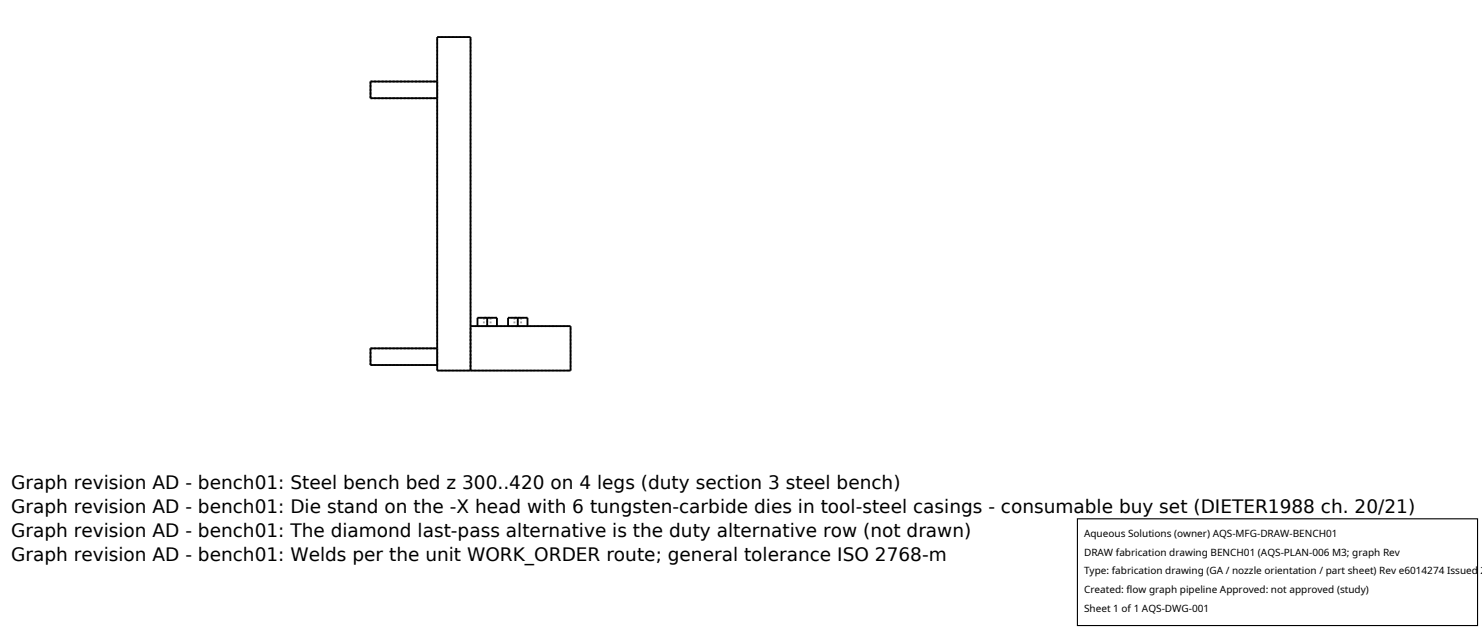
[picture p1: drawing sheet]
<svg xmlns="http://www.w3.org/2000/svg" width="212mm" height="90mm" viewBox="0 0 212 90" stroke-linecap="round" stroke-linejoin="round" font-family="sans-serif">
<defs><g id="words">
<g font-size="2.6">
<text x="1.6" y="69.8">Graph revision AD - bench01: Steel bench bed z 300..420 on 4 legs (duty section 3 steel bench)</text>
<text x="1.6" y="73.3">Graph revision AD - bench01: Die stand on the -X head with 6 tungsten-carbide dies in tool-steel casings - consumable buy set (DIETER1988 ch. 20/21)</text>
<text x="1.6" y="76.7">Graph revision AD - bench01: The diamond last-pass alternative is the duty alternative row (not drawn)</text>
<text x="1.6" y="80.2">Graph revision AD - bench01: Welds per the unit WORK_ORDER route; general tolerance ISO 2768-m</text>
</g>
<g font-size="1.4">
<text x="154.8" y="76.6">Aqueous Solutions (owner) AQS-MFG-DRAW-BENCH01</text>
<text x="154.8" y="79.3">DRAW fabrication drawing BENCH01 (AQS-PLAN-006 M3; graph Rev</text>
<text x="154.8" y="82">Type: fabrication drawing (GA / nozzle orientation / part sheet) Rev e6014274 Issued 2</text>
<text x="154.8" y="84.7">Created: flow graph pipeline Approved: not approved (study)</text>
<text x="154.8" y="87.4">Sheet 1 of 1 AQS-DWG-001</text>
</g>
</g></defs>
<g fill="none" stroke="#a0a0a0" stroke-width=".26" stroke-dasharray=".3 .3" stroke-linecap="butt">
<path d="M52.9 14h9.5M52.9 11.6h9.5M52.9 14v-2.4M62.4 5.3h4.8M62.4 14v-2.4M52.9 52.1h9.5M52.9 49.7h9.5M52.9 52.1v-2.4M62.4 52.9h4.8M62.4 52.9v-47.6M62.4 52.1v-2.4M67.2 52.9h14.3"/>
<path d="M67.2 52.9v-6.3M67.2 46.6v-41.3M67.2 46.6h14.3M68.2 46.6h2.8M69.1 45.4h.5M69.1 46.6h1M69.1 45.4v1.2M69.6 46.6h-1.4M69.6 45.4h.5M69.6 46.6h-.5M69.6 46.6v-1.2M70.1 45.4h-1"/>
<path d="M70.1 46.6h-.5M70.1 45.4v1.2M71 46.6h-1.4M71 45.4h-2.8M72.6 46.6h2.7M73.5 45.4h.5M73.5 46.6h.9M73.5 45.4v1.2M74 46.6h-1.4M74 45.4h.4M74 46.6h-.5M74 46.6v-1.2"/>
<path d="M74.4 45.4h-.9M74.4 46.6h-.4M74.4 45.4v1.2M75.3 46.6h-1.3M75.3 45.4h-2.7M81.5 52.9v-6.3"/>
</g>
<path d="M62.4 11.6h-9.5v2.4h9.5M62.4 49.7h-9.5v2.4h9.5M67.2 46.6h14.3v6.3h-19.1v-47.6h4.8v47.6M68.2 46.6v-1.2h2.8v1.2M69.6 45.4v1.2M72.6 46.6v-1.2h2.7v1.2M74 45.4v1.2" fill="none" stroke="#000" stroke-width=".26"/>
<path d="M153.9 74.1h57.1v15.2h-57.1z" fill="#fff" stroke="#000" stroke-width=".16"/>
<use href="#words"/>
</svg>
